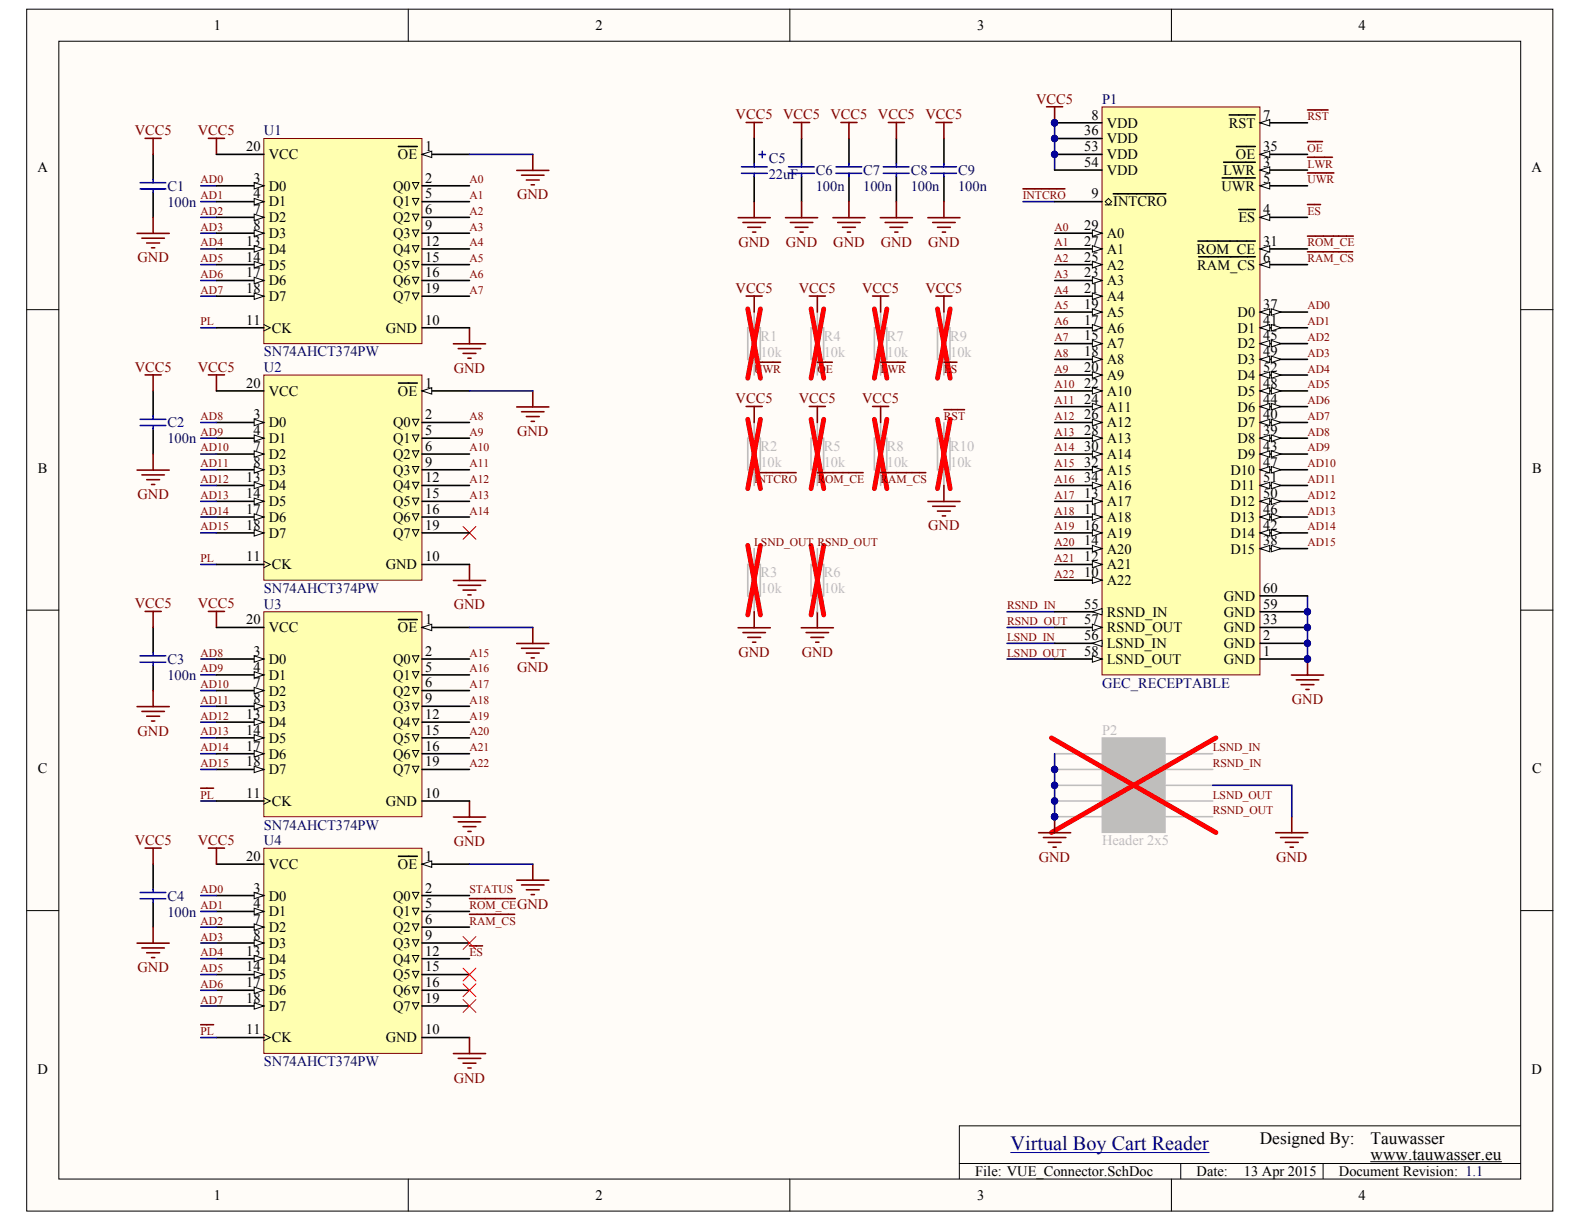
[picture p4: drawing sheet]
<svg xmlns="http://www.w3.org/2000/svg" width="279mm" height="216mm" viewBox="0 0 279 216" stroke-linecap="round" stroke-linejoin="round" font-family="sans-serif">
<defs><g id="words">
<text font-size="3.6" fill="#000080" x="178.3" y="202.9">Virtual Boy Cart Reader</text>
<g font-size="3.1">
<text x="222.2" y="201.8">Designed By:</text>
<text x="241.7" y="201.8">Tauwasser</text>
<text x="241.7" y="204.6">www.tauwasser.eu</text>
</g>
<g font-size="2.6">
<text x="37.7" y="5.3">1</text>
<text x="105" y="5.3">2</text>
<text x="172.3" y="5.3">3</text>
<text x="239.6" y="5.3">4</text>
<text x="191.3" y="23.9">36</text>
<text x="192.5" y="21.1">8</text>
<text x="195.2" y="22.5">VDD</text>
<text x="216.7" y="22.5">RST</text>
<text x="222.8" y="21.1">7</text>
<text x="43.4" y="26.7">20</text>
<text x="47.4" y="28.1">VCC</text>
<text x="70.2" y="28.1">OE</text>
<text x="75" y="26.7">1</text>
<text x="191.3" y="26.7">53</text>
<text x="191.3" y="29.4">54</text>
<text x="195.2" y="25.3">VDD</text>
<text x="195.2" y="28.1">VDD</text>
<text x="218" y="28.1">OE</text>
<text x="222.8" y="29.4">3</text>
<text x="222.8" y="26.7">35</text>
<text x="6.6" y="30.4">A</text>
<text x="44.7" y="32.2">3</text>
<text x="44.7" y="35">4</text>
<text x="47.4" y="33.6">D0</text>
<text x="69.3" y="33.6">Q0</text>
<text x="75" y="32.2">2</text>
<text x="75" y="35">5</text>
<text x="192.5" y="35">9</text>
<text x="195.2" y="30.8">VDD</text>
<text x="215.5" y="33.6">UWR</text>
<text x="215.8" y="30.8">LWR</text>
<text x="222.8" y="32.2">5</text>
<text x="270.2" y="30.4">A</text>
<text x="44.7" y="37.8">7</text>
<text x="44.7" y="40.6">8</text>
<text x="47.4" y="36.4">D1</text>
<text x="47.4" y="39.2">D2</text>
<text x="47.4" y="42">D3</text>
<text x="69.3" y="36.4">Q1</text>
<text x="69.3" y="39.2">Q2</text>
<text x="69.3" y="42">Q3</text>
<text x="75" y="37.8">6</text>
<text x="75" y="40.6">9</text>
<text x="191.3" y="40.6">29</text>
<text x="195.2" y="42">A0</text>
<text x="196.4" y="36.4">INTCRO</text>
<text x="218.4" y="39.2">ES</text>
<text x="222.8" y="37.8">4</text>
<text x="43.4" y="43.4">13</text>
<text x="43.4" y="46.1">14</text>
<text x="47.4" y="44.8">D4</text>
<text x="47.4" y="47.6">D5</text>
<text x="69.3" y="44.8">Q4</text>
<text x="69.3" y="47.6">Q5</text>
<text x="75" y="43.4">12</text>
<text x="75" y="46.1">15</text>
<text x="191.3" y="46.1">25</text>
<text x="191.3" y="43.4">27</text>
<text x="195.2" y="47.6">A2</text>
<text x="195.2" y="44.8">A1</text>
<text x="211" y="44.8">ROM_CE</text>
<text x="211.2" y="47.6">RAM_CS</text>
<text x="222.8" y="46.1">6</text>
<text x="222.8" y="43.4">31</text>
<text x="43.4" y="48.9">17</text>
<text x="43.4" y="51.7">18</text>
<text x="47.4" y="50.3">D6</text>
<text x="47.4" y="53.1">D7</text>
<text x="69.3" y="50.3">Q6</text>
<text x="69.3" y="53.1">Q7</text>
<text x="75" y="48.9">16</text>
<text x="75" y="51.7">19</text>
<text x="191.3" y="51.7">21</text>
<text x="191.3" y="48.9">23</text>
<text x="195.2" y="53.1">A4</text>
<text x="195.2" y="50.3">A3</text>
<text x="43.4" y="57.3">11</text>
<text x="48" y="58.7">CK</text>
<text x="68.1" y="58.7">GND</text>
<text x="75" y="57.3">10</text>
<text x="191.3" y="57.3">17</text>
<text x="191.3" y="54.5">19</text>
<text x="195.2" y="58.7">A6</text>
<text x="195.2" y="55.9">A5</text>
<text x="218.3" y="55.9">D0</text>
<text x="218.3" y="58.7">D1</text>
<text x="222.8" y="54.5">37</text>
<text x="222.8" y="57.3">41</text>
<text x="191.3" y="60.1">15</text>
<text x="191.3" y="62.8">18</text>
<text x="191.3" y="65.6">20</text>
<text x="195.2" y="61.5">A7</text>
<text x="195.2" y="64.3">A8</text>
<text x="218.3" y="61.5">D2</text>
<text x="218.3" y="64.3">D3</text>
<text x="222.8" y="60.1">45</text>
<text x="222.8" y="62.8">49</text>
<text x="222.8" y="65.6">52</text>
<text x="43.4" y="68.4">20</text>
<text x="47.4" y="69.8">VCC</text>
<text x="70.2" y="69.8">OE</text>
<text x="75" y="68.4">1</text>
<text x="191.3" y="68.4">22</text>
<text x="191.3" y="71.2">24</text>
<text x="195.2" y="67">A9</text>
<text x="195.2" y="69.8">A10</text>
<text x="218.3" y="69.8">D5</text>
<text x="218.3" y="67">D4</text>
<text x="222.8" y="71.2">44</text>
<text x="222.8" y="68.4">48</text>
<text x="44.7" y="74">3</text>
<text x="44.7" y="76.7">4</text>
<text x="47.4" y="75.4">D0</text>
<text x="69.3" y="75.4">Q0</text>
<text x="75" y="74">2</text>
<text x="75" y="76.7">5</text>
<text x="191.3" y="74">26</text>
<text x="191.3" y="76.7">28</text>
<text x="195.2" y="72.6">A11</text>
<text x="195.2" y="75.4">A12</text>
<text x="218.3" y="75.4">D7</text>
<text x="218.3" y="72.6">D6</text>
<text x="222.8" y="76.7">39</text>
<text x="222.8" y="74">40</text>
<text x="6.7" y="83.4">B</text>
<text x="44.7" y="79.5">7</text>
<text x="44.7" y="82.3">8</text>
<text x="47.4" y="78.2">D1</text>
<text x="47.4" y="80.9">D2</text>
<text x="47.4" y="83.7">D3</text>
<text x="69.3" y="78.2">Q1</text>
<text x="69.3" y="80.9">Q2</text>
<text x="69.3" y="83.7">Q3</text>
<text x="75" y="79.5">6</text>
<text x="75" y="82.3">9</text>
<text x="191.3" y="79.5">30</text>
<text x="191.3" y="82.3">32</text>
<text x="195.2" y="78.2">A13</text>
<text x="195.2" y="80.9">A14</text>
<text x="195.2" y="83.7">A15</text>
<text x="217" y="83.7">D10</text>
<text x="218.3" y="78.2">D8</text>
<text x="218.3" y="80.9">D9</text>
<text x="222.8" y="79.5">43</text>
<text x="222.8" y="82.3">47</text>
<text x="270.3" y="83.4">B</text>
<text x="43.4" y="85.1">13</text>
<text x="43.4" y="87.9">14</text>
<text x="47.4" y="86.5">D4</text>
<text x="47.4" y="89.3">D5</text>
<text x="69.3" y="86.5">Q4</text>
<text x="69.3" y="89.3">Q5</text>
<text x="75" y="85.1">12</text>
<text x="75" y="87.9">15</text>
<text x="191.3" y="87.9">13</text>
<text x="191.3" y="85.1">34</text>
<text x="195.2" y="89.3">A17</text>
<text x="195.2" y="86.5">A16</text>
<text x="217" y="89.3">D12</text>
<text x="217" y="86.5">D11</text>
<text x="222.8" y="87.9">50</text>
<text x="222.8" y="85.1">51</text>
<text x="43.4" y="90.6">17</text>
<text x="43.4" y="93.4">18</text>
<text x="47.4" y="92.1">D6</text>
<text x="47.4" y="94.8">D7</text>
<text x="69.3" y="92.1">Q6</text>
<text x="69.3" y="94.8">Q7</text>
<text x="75" y="90.6">16</text>
<text x="75" y="93.4">19</text>
<text x="191.3" y="90.6">11</text>
<text x="191.3" y="93.4">16</text>
<text x="195.2" y="92.1">A18</text>
<text x="195.2" y="94.8">A19</text>
<text x="217" y="94.8">D14</text>
<text x="217" y="92.1">D13</text>
<text x="222.8" y="93.4">42</text>
<text x="222.8" y="90.6">46</text>
<text x="43.4" y="99">11</text>
<text x="48" y="100.4">CK</text>
<text x="68.1" y="100.4">GND</text>
<text x="75" y="99">10</text>
<text x="191.3" y="101.8">10</text>
<text x="191.3" y="99">12</text>
<text x="191.3" y="96.2">14</text>
<text x="195.2" y="100.4">A21</text>
<text x="195.2" y="97.6">A20</text>
<text x="217" y="97.6">D15</text>
<text x="222.8" y="96.2">38</text>
<text x="191.3" y="107.3">55</text>
<text x="195.2" y="103.2">A22</text>
<text x="215.9" y="106">GND</text>
<text x="222.8" y="107.3">59</text>
<text x="222.8" y="104.6">60</text>
<text x="43.4" y="110.1">20</text>
<text x="47.4" y="111.5">VCC</text>
<text x="70.2" y="111.5">OE</text>
<text x="75" y="110.1">1</text>
<text x="191.3" y="112.9">56</text>
<text x="191.3" y="110.1">57</text>
<text x="195.2" y="108.8">RSND_IN</text>
<text x="195.2" y="111.5">RSND_OUT</text>
<text x="215.9" y="111.5">GND</text>
<text x="215.9" y="108.8">GND</text>
<text x="222.8" y="112.9">2</text>
<text x="222.8" y="110.1">33</text>
<text x="44.7" y="115.7">3</text>
<text x="44.7" y="118.5">4</text>
<text x="47.4" y="117.1">D0</text>
<text x="47.4" y="119.9">D1</text>
<text x="69.3" y="117.1">Q0</text>
<text x="69.3" y="119.9">Q1</text>
<text x="75" y="115.7">2</text>
<text x="75" y="118.5">5</text>
<text x="191.3" y="115.7">58</text>
<text x="195.2" y="114.3">LSND_IN</text>
<text x="195.2" y="117.1">LSND_OUT</text>
<text x="215.9" y="117.1">GND</text>
<text x="215.9" y="114.3">GND</text>
<text x="222.8" y="115.7">1</text>
<text x="44.7" y="121.3">7</text>
<text x="44.7" y="124.1">8</text>
<text x="47.4" y="122.7">D2</text>
<text x="47.4" y="125.4">D3</text>
<text x="69.3" y="122.7">Q2</text>
<text x="69.3" y="125.4">Q3</text>
<text x="75" y="121.3">6</text>
<text x="75" y="124.1">9</text>
<text x="43.4" y="126.8">13</text>
<text x="43.4" y="129.6">14</text>
<text x="47.4" y="128.2">D4</text>
<text x="47.4" y="131">D5</text>
<text x="69.3" y="128.2">Q4</text>
<text x="69.3" y="131">Q5</text>
<text x="75" y="126.8">12</text>
<text x="75" y="129.6">15</text>
<text x="6.7" y="136.4">C</text>
<text x="43.4" y="132.4">17</text>
<text x="43.4" y="135.2">18</text>
<text x="47.4" y="133.8">D6</text>
<text x="47.4" y="136.6">D7</text>
<text x="69.3" y="133.8">Q6</text>
<text x="69.3" y="136.6">Q7</text>
<text x="75" y="132.4">16</text>
<text x="75" y="135.2">19</text>
<text x="270.3" y="136.4">C</text>
<text x="43.4" y="140.7">11</text>
<text x="48" y="142.2">CK</text>
<text x="68.1" y="142.2">GND</text>
<text x="75" y="140.7">10</text>
<text x="43.4" y="151.9">20</text>
<text x="47.4" y="153.3">VCC</text>
<text x="70.2" y="153.3">OE</text>
<text x="75" y="151.9">1</text>
<text x="44.7" y="157.4">3</text>
<text x="44.7" y="160.2">4</text>
<text x="47.4" y="158.8">D0</text>
<text x="47.4" y="161.6">D1</text>
<text x="69.3" y="158.8">Q0</text>
<text x="69.3" y="161.6">Q1</text>
<text x="75" y="157.4">2</text>
<text x="75" y="160.2">5</text>
<text x="44.7" y="163">7</text>
<text x="44.7" y="165.8">8</text>
<text x="47.4" y="164.4">D2</text>
<text x="47.4" y="167.2">D3</text>
<text x="69.3" y="164.4">Q2</text>
<text x="69.3" y="167.2">Q3</text>
<text x="75" y="163">6</text>
<text x="75" y="165.8">9</text>
<text x="43.4" y="168.6">13</text>
<text x="43.4" y="171.3">14</text>
<text x="47.4" y="170">D4</text>
<text x="47.4" y="172.8">D5</text>
<text x="69.3" y="170">Q4</text>
<text x="69.3" y="172.8">Q5</text>
<text x="75" y="168.6">12</text>
<text x="75" y="171.3">15</text>
<text x="43.4" y="174.1">17</text>
<text x="43.4" y="176.9">18</text>
<text x="47.4" y="175.5">D6</text>
<text x="47.4" y="178.3">D7</text>
<text x="69.3" y="175.5">Q6</text>
<text x="69.3" y="178.3">Q7</text>
<text x="75" y="174.1">16</text>
<text x="75" y="176.9">19</text>
<text x="43.4" y="182.5">11</text>
<text x="48" y="183.9">CK</text>
<text x="68.1" y="183.9">GND</text>
<text x="75" y="182.5">10</text>
<text x="6.6" y="189.4">D</text>
<text x="270.2" y="189.4">D</text>
<text x="172" y="207.5">File: VUE_Connector.SchDoc</text>
<text x="211.1" y="207.5">Date:</text>
<text x="219.4" y="207.5">13 Apr 2015</text>
<text x="236.2" y="207.5">Document Revision: 1.1</text>
<text x="37.7" y="211.7">1</text>
<text x="105" y="211.7">2</text>
<text x="172.3" y="211.7">3</text>
<text x="239.6" y="211.7">4</text>
</g>
<g font-size="2.6" fill="#800000">
<text x="23.8" y="23.8">VCC5</text>
<text x="34.9" y="23.8">VCC5</text>
<text x="129.8" y="21.1">VCC5</text>
<text x="138.1" y="21.1">VCC5</text>
<text x="146.5" y="21.1">VCC5</text>
<text x="154.9" y="21.1">VCC5</text>
<text x="163.2" y="21.1">VCC5</text>
<text x="182.8" y="18.3">VCC5</text>
<text x="91.2" y="35.2">GND</text>
<text x="24.3" y="46.3">GND</text>
<text x="130.2" y="43.5">GND</text>
<text x="138.6" y="43.5">GND</text>
<text x="147" y="43.5">GND</text>
<text x="155.3" y="43.5">GND</text>
<text x="163.7" y="43.5">GND</text>
<text x="129.8" y="51.7">VCC5</text>
<text x="140.9" y="51.7">VCC5</text>
<text x="152.1" y="51.7">VCC5</text>
<text x="163.2" y="51.7">VCC5</text>
<text x="23.8" y="65.6">VCC5</text>
<text x="34.9" y="65.6">VCC5</text>
<text x="80" y="65.8">GND</text>
<text x="129.8" y="71.1">VCC5</text>
<text x="140.9" y="71.1">VCC5</text>
<text x="152.1" y="71.1">VCC5</text>
<text x="91.2" y="76.9">GND</text>
<text x="24.3" y="88">GND</text>
<text x="163.7" y="93.6">GND</text>
<text x="23.8" y="107.3">VCC5</text>
<text x="34.9" y="107.3">VCC5</text>
<text x="80" y="107.5">GND</text>
<text x="91.2" y="118.6">GND</text>
<text x="130.2" y="115.8">GND</text>
<text x="141.4" y="115.8">GND</text>
<text x="227.9" y="124.2">GND</text>
<text x="24.3" y="129.7">GND</text>
<text x="23.8" y="149">VCC5</text>
<text x="34.9" y="149">VCC5</text>
<text x="80" y="149.2">GND</text>
<text x="183.2" y="152">GND</text>
<text x="225.1" y="152">GND</text>
<text x="91.2" y="160.3">GND</text>
<text x="24.3" y="171.5">GND</text>
<text x="80" y="190.9">GND</text>
</g>
<g font-size="2.6" fill="#000080">
<text x="46.6" y="23.9">U1</text>
<text x="194.4" y="18.3">P1</text>
<text x="135.6" y="28.7">C5</text>
<text x="29.5" y="33.7">C1</text>
<text x="135.6" y="31.5">22uF</text>
<text x="143.9" y="30.9">C6</text>
<text x="143.9" y="33.7">100n</text>
<text x="152.3" y="30.9">C7</text>
<text x="152.3" y="33.7">100n</text>
<text x="160.6" y="30.9">C8</text>
<text x="160.6" y="33.7">100n</text>
<text x="169" y="30.9">C9</text>
<text x="169" y="33.7">100n</text>
<text x="29.5" y="36.5">100n</text>
<text x="46.6" y="62.9">SN74AHCT374PW</text>
<text x="46.6" y="65.6">U2</text>
<text x="29.5" y="75.4">C2</text>
<text x="29.5" y="78.2">100n</text>
<text x="46.6" y="104.6">SN74AHCT374PW</text>
<text x="46.6" y="107.3">U3</text>
<text x="29.5" y="117.1">C3</text>
<text x="29.5" y="120">100n</text>
<text x="194.4" y="121.3">GEC_RECEPTABLE</text>
<text x="46.6" y="146.3">SN74AHCT374PW</text>
<text x="46.6" y="149.1">U4</text>
<text x="29.5" y="158.9">C4</text>
<text x="29.5" y="161.7">100n</text>
<text x="46.6" y="188.1">SN74AHCT374PW</text>
</g>
<g font-size="2.6" fill="#bfbebc">
<text x="134.1" y="60.1">R1</text>
<text x="134.1" y="62.9">10k</text>
<text x="145.3" y="60.1">R4</text>
<text x="145.3" y="62.9">10k</text>
<text x="156.4" y="60.1">R7</text>
<text x="156.4" y="62.9">10k</text>
<text x="167.6" y="60.1">R9</text>
<text x="167.6" y="62.9">10k</text>
<text x="134.1" y="79.6">R2</text>
<text x="134.1" y="82.4">10k</text>
<text x="145.3" y="79.6">R5</text>
<text x="145.3" y="82.4">10k</text>
<text x="156.4" y="79.6">R8</text>
<text x="156.4" y="82.4">10k</text>
<text x="167.6" y="79.6">R10</text>
<text x="167.6" y="82.4">10k</text>
<text x="134.1" y="101.8">R3</text>
<text x="145.3" y="101.8">R6</text>
<text x="134.1" y="104.7">10k</text>
<text x="145.3" y="104.7">10k</text>
<text x="194.4" y="129.6">P2</text>
<text x="195.2" y="136.6">3</text>
<text x="203.4" y="136.6">4</text>
<text x="195.2" y="142.2">7</text>
<text x="203.4" y="142.2">8</text>
<text x="194.4" y="149.1">Header 2x5</text>
</g>
<g font-size="2" fill="#800000">
<text x="230.6" y="21.2">RST</text>
<text x="230.6" y="26.8">OE</text>
<text x="230.6" y="29.6">LWR</text>
<text x="35.4" y="32.3">AD0</text>
<text x="35.4" y="35.1">AD1</text>
<text x="82.8" y="32.3">A0</text>
<text x="82.8" y="35.1">A1</text>
<text x="180.4" y="35.1">INTCRO</text>
<text x="230.6" y="32.3">UWR</text>
<text x="35.4" y="37.9">AD2</text>
<text x="35.4" y="40.7">AD3</text>
<text x="82.8" y="37.9">A2</text>
<text x="82.8" y="40.7">A3</text>
<text x="186" y="40.7">A0</text>
<text x="230.6" y="37.9">ES</text>
<text x="35.4" y="43.5">AD4</text>
<text x="35.4" y="46.3">AD5</text>
<text x="82.8" y="43.5">A4</text>
<text x="82.8" y="46.3">A5</text>
<text x="186" y="43.5">A1</text>
<text x="186" y="46.3">A2</text>
<text x="230.6" y="43.5">ROM_CE</text>
<text x="230.6" y="46.3">RAM_CS</text>
<text x="35.4" y="49">AD6</text>
<text x="35.4" y="51.8">AD7</text>
<text x="82.8" y="49">A6</text>
<text x="82.8" y="51.8">A7</text>
<text x="186" y="49">A3</text>
<text x="186" y="51.8">A4</text>
<text x="35.4" y="57.4">PL</text>
<text x="186" y="54.6">A5</text>
<text x="186" y="57.4">A6</text>
<text x="230.6" y="54.6">AD0</text>
<text x="230.6" y="57.4">AD1</text>
<text x="133" y="65.7">UWR</text>
<text x="144.2" y="65.7">OE</text>
<text x="155.3" y="65.7">LWR</text>
<text x="166.5" y="65.7">ES</text>
<text x="186" y="60.2">A7</text>
<text x="186" y="62.9">A8</text>
<text x="186" y="65.7">A9</text>
<text x="230.6" y="60.2">AD2</text>
<text x="230.6" y="62.9">AD3</text>
<text x="230.6" y="65.7">AD4</text>
<text x="186" y="68.5">A10</text>
<text x="186" y="71.3">A11</text>
<text x="230.6" y="68.5">AD5</text>
<text x="230.6" y="71.3">AD6</text>
<text x="35.4" y="74.1">AD8</text>
<text x="35.4" y="76.8">AD9</text>
<text x="82.8" y="74.1">A8</text>
<text x="82.8" y="76.8">A9</text>
<text x="166.5" y="74.1">RST</text>
<text x="186" y="74.1">A12</text>
<text x="186" y="76.8">A13</text>
<text x="230.6" y="74.1">AD7</text>
<text x="230.6" y="76.8">AD8</text>
<text x="35.4" y="79.6">AD10</text>
<text x="35.4" y="82.4">AD11</text>
<text x="82.8" y="79.6">A10</text>
<text x="82.8" y="82.4">A11</text>
<text x="186" y="79.6">A14</text>
<text x="186" y="82.4">A15</text>
<text x="230.6" y="79.6">AD9</text>
<text x="230.6" y="82.4">AD10</text>
<text x="35.4" y="85.2">AD12</text>
<text x="35.4" y="88">AD13</text>
<text x="82.8" y="85.2">A12</text>
<text x="82.8" y="88">A13</text>
<text x="133" y="85.2">INTCRO</text>
<text x="144.2" y="85.2">ROM_CE</text>
<text x="155.3" y="85.2">RAM_CS</text>
<text x="186" y="85.2">A16</text>
<text x="186" y="88">A17</text>
<text x="230.6" y="85.2">AD11</text>
<text x="230.6" y="88">AD12</text>
<text x="35.4" y="90.8">AD14</text>
<text x="35.4" y="93.5">AD15</text>
<text x="82.8" y="90.8">A14</text>
<text x="186" y="90.8">A18</text>
<text x="186" y="93.5">A19</text>
<text x="230.6" y="90.8">AD13</text>
<text x="230.6" y="93.5">AD14</text>
<text x="35.4" y="99.1">PL</text>
<text x="133" y="96.3">LSND_OUT RSND_OUT</text>
<text x="186" y="96.3">A20</text>
<text x="186" y="99.1">A21</text>
<text x="186" y="101.9">A22</text>
<text x="230.6" y="96.3">AD15</text>
<text x="177.6" y="107.5">RSND_IN</text>
<text x="177.6" y="110.2">RSND_OUT</text>
<text x="177.6" y="113">LSND_IN</text>
<text x="35.4" y="115.8">AD8</text>
<text x="35.4" y="118.6">AD9</text>
<text x="82.8" y="115.8">A15</text>
<text x="82.8" y="118.6">A16</text>
<text x="177.6" y="115.8">LSND_OUT</text>
<text x="35.4" y="121.4">AD10</text>
<text x="35.4" y="124.2">AD11</text>
<text x="82.8" y="121.4">A17</text>
<text x="82.8" y="124.2">A18</text>
<text x="35.4" y="126.9">AD12</text>
<text x="35.4" y="129.7">AD13</text>
<text x="82.8" y="126.9">A19</text>
<text x="82.8" y="129.7">A20</text>
<text x="35.4" y="132.5">AD14</text>
<text x="35.4" y="135.3">AD15</text>
<text x="82.8" y="132.5">A21</text>
<text x="82.8" y="135.3">A22</text>
<text x="213.9" y="135.3">RSND_IN</text>
<text x="213.9" y="132.5">LSND_IN</text>
<text x="35.4" y="140.8">PL</text>
<text x="213.9" y="143.6">RSND_OUT</text>
<text x="213.9" y="140.8">LSND_OUT</text>
<text x="35.4" y="157.5">AD0</text>
<text x="35.4" y="160.3">AD1</text>
<text x="82.8" y="157.5">STATUS</text>
<text x="82.8" y="160.3">ROM_CE</text>
<text x="35.4" y="163.1">AD2</text>
<text x="35.4" y="165.9">AD3</text>
<text x="82.8" y="163.1">RAM_CS</text>
<text x="35.4" y="168.7">AD4</text>
<text x="35.4" y="171.4">AD5</text>
<text x="82.8" y="168.7">ES</text>
<text x="35.4" y="174.2">AD6</text>
<text x="35.4" y="177">AD7</text>
<text x="35.4" y="182.6">PL</text>
</g>
</g></defs>
<g fill="#fffcf8" stroke="#000" stroke-width=".18">
<path d="M4.7 1.6h269.2v212h-269.2z"/>
<path d="M10.4 7.3h257.8v200.7h-257.8z"/>
</g>
<g fill="none" stroke="#000" stroke-width=".18">
<path d="M72 1.6v5.7M139.3 1.6v5.7M206.6 1.6v5.7M4.7 54.6h5.7M268.3 54.6h5.6M4.7 107.6h5.7M268.3 107.6h5.6M4.7 160.6h5.7M268.3 160.6h5.6M169.2 198.6v9.3M169.2 198.6h99M72 208v5.6"/>
<path d="M139.3 208v5.6M169.2 205.2h99M206.6 208v5.6M208.3 205.2v2.7M233.4 205.2v2.7M241.8 204.9h23.1"/>
</g>
<path d="M178.3 203.3h35" fill="none" stroke="#000080" stroke-width=".18"/>
<g fill="none" stroke="#800000" stroke-width=".28">
<path d="M184.6 18.8h2.8M186 18.8v2.9M230.6 19.4h3.7M25.6 24.4h2.8M27 24.4v2.8M27 38.3v2.9M36.8 24.4h2.8M38.2 24.4v2.8M130.2 38.4h5.7M131 39.2h4M131.6 21.6h2.8M133 21.6v2.8"/>
<path d="M133 35.6v2.8M138.6 38.4h5.6M139.4 39.2h4M140 21.6h2.8M141.4 21.6v2.8M141.4 35.6v2.8M146.9 38.4h5.7M147.8 39.2h3.9M148.3 21.6h2.9M149.7 21.6v2.8M149.7 35.6v2.8M155.3 38.4h5.6"/>
<path d="M156.1 39.2h4M156.7 21.6h2.8M158.1 21.6v2.8M158.1 35.6v2.8M163.7 38.4h5.6M164.5 39.2h4M165.1 21.6h2.8M166.5 21.6v2.8M166.5 35.6v2.8M230.6 30.5h4.7M230.6 25h2.7M230.6 27.7h4.4"/>
<path d="M230.6 36.1h2.3M24.2 41.2h5.6M25 42h4M25.9 42.9h2.2M26.7 43.7h.6M82.8 57.8v2.8M131.6 52.2h2.8M131.9 40.1h2.3M132.7 40.9h.6M133 52.2v2.8M140.3 40.1h2.2M141.1 40.9h.6"/>
<path d="M142.7 52.2h2.9M144.2 52.2v2.8M148.6 40.1h2.3M149.5 40.9h.5M153.9 52.2h2.8M155.3 52.2v2.8M157 40.1h2.2M157.8 40.9h.6M165.1 52.2h2.8M165.4 40.1h2.2M166.2 40.9h.6M166.5 52.2v2.8"/>
<path d="M230.6 41.6h8.1M230.6 44.4h8M25.6 66.1h2.8M27 66.1v2.9M36.8 66.1h2.8M38.2 66.1v2.9M80 60.6h5.6M80.8 61.5h4M81.7 62.3h2.2M82.5 63.2h.6M133 63.9h4.7M142.7 71.7h2.9"/>
<path d="M144.2 71.7v2.8M144.2 63.9h2.6M153.9 71.7h2.8M155.3 71.7v2.8M155.3 63.9h4.4M166.5 72.3h3.6M166.5 63.9h2.3M24.2 82.9h5.6M25 83.8h4M25.9 84.6h2.2M26.7 85.5h.6M27 80.1v2.8"/>
<path d="M82.8 99.6v2.8M144.2 83.4h8M155.3 83.4h8M163.7 88.5h5.6M164.5 89.3h4M165.4 90.2h2.2M166.2 91h.6M166.5 85.6v2.9M25.6 107.8h2.8M27 107.8v2.9M36.8 107.8h2.8M38.2 107.8v2.9"/>
<path d="M80 102.4h5.6M80.8 103.2h4M81.7 104.1h2.2M82.5 104.9h.6M141.3 110.7h5.7M142.2 111.6h4M143 112.4h2.3M143.9 113.3h.6M144.2 107.9v2.8M227.8 119.1h5.7M228.6 119.9h4M230.6 116.2v2.9"/>
<path d="M24.2 124.6h5.6M25 125.5h4M25.9 126.3h2.2M26.7 127.2h.6M27 121.8v2.8M229.5 120.8h2.3M230.3 121.6h.6M80 144.1h5.6M80.8 145h4M81.7 145.8h2.2M82.5 146.7h.6M82.8 141.3v2.8"/>
</g>
<g fill="#000080" stroke="#000080" stroke-width=".18">
<circle cx="186" cy="21.7" r=".56"/>
<circle cx="230.6" cy="116.2" r=".56"/>
</g>
<g fill="none" stroke="#000080" stroke-width=".28">
<path d="M35.4 38.3h2.8M35.4 35.6h2.8M35.4 32.8h2.8M186 21.7v8.3M35.4 52.2h2.8M35.4 49.5h2.8M35.4 46.7h2.8M35.4 43.9h2.8M35.4 41.1h2.8M35.4 57.8h2.8M35.4 99.6h2.8M35.4 116.2h2.8"/>
<path d="M35.4 119h2.8M230.6 105.1v11.1M35.4 121.8h2.8M35.4 124.6h2.8M35.4 127.4h2.8M35.4 130.2h2.8M35.4 132.9h2.8M35.4 141.3h2.8"/>
</g>
<g fill="none" stroke="#bfbebc" stroke-width=".28">
<path d="M131.9 57.8h2.2v5.6h-2.2zM133 55v2.8M143.1 57.8h2.2v5.6h-2.2zM144.2 55v2.8M154.2 57.8h2.2v5.6h-2.2zM155.3 55v2.8M165.4 57.8h2.2v5.6h-2.2zM166.5 55v2.8M133 63.4v2.8M143.1 77.3h2.2v5.6h-2.2zM144.2 63.4v2.8M144.2 74.5v2.8"/>
<path d="M154.2 77.3h2.2v5.6h-2.2zM155.3 63.4v2.8M155.3 74.5v2.8M165.4 77.3h2.2v5.6h-2.2zM166.5 63.4v2.8M166.5 74.5v2.8M131.9 99.6h2.2v5.5h-2.2zM133 96.8v2.8M143.1 99.6h2.2v5.5h-2.2zM144.2 82.9v2.7M144.2 96.8v2.8M155.3 82.9v2.7"/>
<path d="M166.5 82.9v2.7M133 105.1v2.8M144.2 105.1v2.8"/>
</g>
<g fill="none" stroke="#f00" stroke-width=".85">
<path d="M131.9 54.5l2.2 12.2M134.1 54.5l-2.2 12.2M143.1 54.5l2.2 12.2M145.3 54.5l-2.2 12.2M154.2 54.5l2.2 12.2M156.4 54.5l-2.2 12.2M165.4 54.5l2.2 12.2M167.6 54.5l-2.2 12.2M143.1 74l2.2 12.2M145.3 74l-2.2 12.2M154.2 74l2.2 12.2M156.4 74l-2.2 12.2"/>
<path d="M165.4 74l2.2 12.2M167.6 74l-2.2 12.2M131.9 96.2l2.2 12.3M134.1 96.2l-2.2 12.3M143.1 96.2l2.2 12.3M145.3 96.2l-2.2 12.3"/>
</g>
<g fill="none" stroke="#000" stroke-width=".28">
<path d="M27 27.2v4.5M27 33.9v4.4M133 24.4v4.5M133 31.1v4.5M141.4 24.4v4.5M141.4 31.1v4.5M149.7 24.4v4.5M149.7 31.1v4.5M158.1 24.4v4.5M158.1 31.1v4.5M166.5 24.4v4.5M166.5 31.1v4.5"/>
<path d="M27 69v4.4M27 75.6v4.5M27 110.7v4.4M27 117.3v4.5"/>
</g>
<g fill="none" stroke="#00f" stroke-width=".28">
<path d="M24.7 33.3h4.6M24.7 32.2h4.6M27 31.7v.5M27 33.3v.6M130.8 30.6h4.5M130.8 29.4h4.5M133 28.9v.5M133 30.6v.5M133.9 27.3h1.1M134.4 26.7v1.1M139.1 30.6h4.5M139.1 29.4h4.5"/>
<path d="M141.4 28.9v.5M141.4 30.6v.5M147.5 30.6h4.5M147.5 29.4h4.5M149.7 28.9v.5M149.7 30.6v.5M155.8 30.6h4.5M155.8 29.4h4.5M158.1 28.9v.5M158.1 30.6v.5M164.2 30.6h4.5M164.2 29.4h4.5"/>
<path d="M166.5 28.9v.5M166.5 30.6v.5M24.7 75.1h4.6M24.7 74h4.6M27 73.4v.6M27 75.1v.5M24.7 116.8h4.6M24.7 115.7h4.6M27 115.1v.6M27 116.8v.5"/>
</g>
<path d="M81.7 92.9l2.2 2.2M83.9 92.9l-2.2 2.2" fill="none" stroke="#f00" stroke-width=".18"/>
<path d="M46.5 24.4h27.9v36.2h-27.9z" fill="#ffffb0" stroke="#800000" stroke-width=".18"/>
<path d="M74.5 27.2h8.3" fill="none" stroke="#000" stroke-width=".28"/>
<path d="M74.5 27.2l1.7-.5v1.1z" fill="#fffcf8" stroke="#000" stroke-width=".18"/>
<path d="M38.2 32.8h8.3M70.3 25.8h3.3M74.5 32.8h8.3" fill="none" stroke="#000" stroke-width=".28"/>
<path d="M72.8 32.2h1.1l-.6 1.1z" fill="none" stroke="#000" stroke-width=".18"/>
<path d="M44.8 32.2l1.7 .6-1.7 .5z" fill="#fffcf8" stroke="#000" stroke-width=".18"/>
<path d="M38.2 35.6h8.3" fill="none" stroke="#000" stroke-width=".28"/>
<path d="M44.8 35l1.7 .6-1.7 .5z" fill="#fffcf8" stroke="#000" stroke-width=".18"/>
<path d="M38.2 38.3h8.3M74.5 35.6h8.3M74.5 38.3h8.3" fill="none" stroke="#000" stroke-width=".28"/>
<path d="M72.8 35h1.1l-.6 1.1zM72.8 37.8h1.1l-.6 1.1z" fill="none" stroke="#000" stroke-width=".18"/>
<path d="M44.8 37.8l1.7 .5-1.7 .6z" fill="#fffcf8" stroke="#000" stroke-width=".18"/>
<path d="M38.2 41.1h8.3" fill="none" stroke="#000" stroke-width=".28"/>
<path d="M44.8 40.6l1.7 .5-1.7 .6z" fill="#fffcf8" stroke="#000" stroke-width=".18"/>
<path d="M38.2 57.8h8.3M38.2 43.9h8.3M74.5 41.1h8.3M74.5 57.8h8.3M74.5 43.9h8.3" fill="none" stroke="#000" stroke-width=".28"/>
<path d="M46.5 57.2l1.2 .6-1.2 .6M72.8 40.6h1.1l-.6 1.1zM72.8 43.3h1.1l-.6 1.2z" fill="none" stroke="#000" stroke-width=".18"/>
<path d="M44.8 43.3l1.7 .6-1.7 .6z" fill="#fffcf8" stroke="#000" stroke-width=".18"/>
<path d="M38.2 46.7h8.3" fill="none" stroke="#000" stroke-width=".28"/>
<path d="M44.8 46.1l1.7 .6-1.7 .5z" fill="#fffcf8" stroke="#000" stroke-width=".18"/>
<path d="M38.2 49.5h8.3M74.5 46.7h8.3M74.5 49.5h8.3" fill="none" stroke="#000" stroke-width=".28"/>
<path d="M72.8 46.1h1.1l-.6 1.1zM72.8 48.9h1.1l-.6 1.1z" fill="none" stroke="#000" stroke-width=".18"/>
<path d="M44.8 48.9l1.7 .6-1.7 .5z" fill="#fffcf8" stroke="#000" stroke-width=".18"/>
<path d="M38.2 52.2h8.3" fill="none" stroke="#000" stroke-width=".28"/>
<path d="M44.8 51.7l1.7 .5-1.7 .6z" fill="#fffcf8" stroke="#000" stroke-width=".18"/>
<path d="M38.2 27.2h8.3M74.5 52.2h8.3" fill="none" stroke="#000" stroke-width=".28"/>
<path d="M72.8 51.7h1.1l-.6 1.1z" fill="none" stroke="#000" stroke-width=".18"/>
<path d="M46.5 66.2h27.9v36.1h-27.9z" fill="#ffffb0" stroke="#800000" stroke-width=".18"/>
<path d="M74.5 69h8.3" fill="none" stroke="#000" stroke-width=".28"/>
<path d="M74.5 69l1.7-.6v1.1z" fill="#fffcf8" stroke="#000" stroke-width=".18"/>
<path d="M38.2 74.5h8.3M70.3 67.6h3.3M74.5 74.5h8.3" fill="none" stroke="#000" stroke-width=".28"/>
<path d="M72.8 74h1.1l-.6 1.1z" fill="none" stroke="#000" stroke-width=".18"/>
<path d="M44.8 74l1.7 .5-1.7 .6z" fill="#fffcf8" stroke="#000" stroke-width=".18"/>
<path d="M38.2 77.3h8.3" fill="none" stroke="#000" stroke-width=".28"/>
<path d="M44.8 76.7l1.7 .6-1.7 .6z" fill="#fffcf8" stroke="#000" stroke-width=".18"/>
<path d="M74.5 77.3h8.3M38.2 80.1h8.3M74.5 80.1h8.3" fill="none" stroke="#000" stroke-width=".28"/>
<path d="M72.8 76.7h1.1l-.6 1.2zM72.8 79.5h1.1l-.6 1.2z" fill="none" stroke="#000" stroke-width=".18"/>
<path d="M44.8 79.5l1.7 .6-1.7 .6z" fill="#fffcf8" stroke="#000" stroke-width=".18"/>
<path d="M38.2 82.9h8.3" fill="none" stroke="#000" stroke-width=".28"/>
<path d="M44.8 82.3l1.7 .6-1.7 .5z" fill="#fffcf8" stroke="#000" stroke-width=".18"/>
<path d="M38.2 99.6h8.3M38.2 85.6h8.3M74.5 82.9h8.3M74.5 99.6h8.3M74.5 85.6h8.3" fill="none" stroke="#000" stroke-width=".28"/>
<path d="M46.5 99l1.2 .6-1.2 .5M72.8 82.3h1.1l-.6 1.1zM72.8 85.1h1.1l-.6 1.1z" fill="none" stroke="#000" stroke-width=".18"/>
<path d="M44.8 85.1l1.7 .5-1.7 .6z" fill="#fffcf8" stroke="#000" stroke-width=".18"/>
<path d="M38.2 88.4h8.3" fill="none" stroke="#000" stroke-width=".28"/>
<path d="M44.8 87.9l1.7 .5-1.7 .6z" fill="#fffcf8" stroke="#000" stroke-width=".18"/>
<path d="M38.2 91.2h8.3M74.5 88.4h8.3M74.5 91.2h8.3" fill="none" stroke="#000" stroke-width=".28"/>
<path d="M72.8 87.9h1.1l-.6 1.1zM72.8 90.6h1.1l-.6 1.2z" fill="none" stroke="#000" stroke-width=".18"/>
<path d="M44.8 90.6l1.7 .6-1.7 .6z" fill="#fffcf8" stroke="#000" stroke-width=".18"/>
<path d="M38.2 94h8.3" fill="none" stroke="#000" stroke-width=".28"/>
<path d="M44.8 93.4l1.7 .6-1.7 .6z" fill="#fffcf8" stroke="#000" stroke-width=".18"/>
<path d="M38.2 69h8.3M74.5 94h8.3" fill="none" stroke="#000" stroke-width=".28"/>
<path d="M72.8 93.4h1.1l-.6 1.2z" fill="none" stroke="#000" stroke-width=".18"/>
<path d="M46.5 107.9h27.9v36.2h-27.9z" fill="#ffffb0" stroke="#800000" stroke-width=".18"/>
<path d="M74.5 110.7h8.3" fill="none" stroke="#000" stroke-width=".28"/>
<path d="M74.5 110.7l1.7-.6v1.1z" fill="#fffcf8" stroke="#000" stroke-width=".18"/>
<path d="M38.2 116.2h8.3M70.3 109.3h3.3M74.5 116.2h8.3" fill="none" stroke="#000" stroke-width=".28"/>
<path d="M72.8 115.7h1.1l-.6 1.1z" fill="none" stroke="#000" stroke-width=".18"/>
<path d="M44.8 115.7l1.7 .5-1.7 .6z" fill="#fffcf8" stroke="#000" stroke-width=".18"/>
<path d="M38.2 119h8.3" fill="none" stroke="#000" stroke-width=".28"/>
<path d="M44.8 118.5l1.7 .5-1.7 .6z" fill="#fffcf8" stroke="#000" stroke-width=".18"/>
<path d="M74.5 119h8.3M38.2 121.8h8.3M74.5 121.8h8.3" fill="none" stroke="#000" stroke-width=".28"/>
<path d="M72.8 118.5h1.1l-.6 1.1zM72.8 121.2h1.1l-.6 1.2z" fill="none" stroke="#000" stroke-width=".18"/>
<path d="M44.8 121.2l1.7 .6-1.7 .6z" fill="#fffcf8" stroke="#000" stroke-width=".18"/>
<path d="M38.2 124.6h8.3" fill="none" stroke="#000" stroke-width=".28"/>
<path d="M44.8 124l1.7 .6-1.7 .5z" fill="#fffcf8" stroke="#000" stroke-width=".18"/>
<path d="M38.2 127.4h8.3M74.5 124.6h8.3M74.5 127.4h8.3M38.2 141.3h8.3M74.5 141.3h8.3" fill="none" stroke="#000" stroke-width=".28"/>
<path d="M72.8 124h1.1l-.6 1.1zM72.8 126.8h1.1l-.6 1.1zM46.5 140.7l1.2 .6-1.2 .6" fill="none" stroke="#000" stroke-width=".18"/>
<path d="M44.8 126.8l1.7 .6-1.7 .5z" fill="#fffcf8" stroke="#000" stroke-width=".18"/>
<path d="M38.2 130.2h8.3" fill="none" stroke="#000" stroke-width=".28"/>
<path d="M44.8 129.6l1.7 .6-1.7 .5z" fill="#fffcf8" stroke="#000" stroke-width=".18"/>
<path d="M38.2 132.9h8.3M74.5 130.2h8.3M74.5 132.9h8.3" fill="none" stroke="#000" stroke-width=".28"/>
<path d="M72.8 129.6h1.1l-.6 1.1zM72.8 132.4h1.1l-.6 1.1z" fill="none" stroke="#000" stroke-width=".18"/>
<path d="M44.8 132.4l1.7 .5-1.7 .6z" fill="#fffcf8" stroke="#000" stroke-width=".18"/>
<path d="M38.2 135.7h8.3" fill="none" stroke="#000" stroke-width=".28"/>
<path d="M44.8 135.2l1.7 .5-1.7 .6z" fill="#fffcf8" stroke="#000" stroke-width=".18"/>
<path d="M38.2 110.7h8.3M74.5 135.7h8.3" fill="none" stroke="#000" stroke-width=".28"/>
<path d="M72.8 135.2h1.1l-.6 1.1z" fill="none" stroke="#000" stroke-width=".18"/>
<path d="M46.5 149.6h27.9v36.2h-27.9z" fill="#ffffb0" stroke="#800000" stroke-width=".18"/>
<path d="M74.5 152.4h8.3" fill="none" stroke="#000" stroke-width=".28"/>
<path d="M74.5 152.4l1.7-.5v1.1z" fill="#fffcf8" stroke="#000" stroke-width=".18"/>
<path d="M38.2 158h8.3M70.3 151h3.3M74.5 158h8.3" fill="none" stroke="#000" stroke-width=".28"/>
<path d="M72.8 157.4h1.1l-.6 1.1z" fill="none" stroke="#000" stroke-width=".18"/>
<path d="M44.8 157.4l1.7 .6-1.7 .5z" fill="#fffcf8" stroke="#000" stroke-width=".18"/>
<path d="M38.2 160.8h8.3" fill="none" stroke="#000" stroke-width=".28"/>
<path d="M44.8 160.2l1.7 .6-1.7 .5z" fill="#fffcf8" stroke="#000" stroke-width=".18"/>
<path d="M38.2 163.5h8.3M74.5 160.8h8.3M74.5 163.5h8.3" fill="none" stroke="#000" stroke-width=".28"/>
<path d="M72.8 160.2h1.1l-.6 1.1zM72.8 163h1.1l-.6 1.1z" fill="none" stroke="#000" stroke-width=".18"/>
<path d="M44.8 163l1.7 .5-1.7 .6z" fill="#fffcf8" stroke="#000" stroke-width=".18"/>
<path d="M38.2 166.3h8.3" fill="none" stroke="#000" stroke-width=".28"/>
<path d="M44.8 165.8l1.7 .5-1.7 .6z" fill="#fffcf8" stroke="#000" stroke-width=".18"/>
<path d="M38.2 169.1h8.3M74.5 166.3h8.3M74.5 169.1h8.3M38.2 183h8.3M74.5 183h8.3" fill="none" stroke="#000" stroke-width=".28"/>
<path d="M72.8 165.8h1.1l-.6 1.1zM72.8 168.5h1.1l-.6 1.2zM46.5 182.4l1.2 .6-1.2 .6" fill="none" stroke="#000" stroke-width=".18"/>
<path d="M44.8 168.5l1.7 .6-1.7 .6z" fill="#fffcf8" stroke="#000" stroke-width=".18"/>
<path d="M38.2 171.9h8.3" fill="none" stroke="#000" stroke-width=".28"/>
<path d="M44.8 171.3l1.7 .6-1.7 .6z" fill="#fffcf8" stroke="#000" stroke-width=".18"/>
<path d="M38.2 174.7h8.3M74.5 171.9h8.3M74.5 174.7h8.3" fill="none" stroke="#000" stroke-width=".28"/>
<path d="M72.8 171.3h1.1l-.6 1.2zM72.8 174.1h1.1l-.6 1.1z" fill="none" stroke="#000" stroke-width=".18"/>
<path d="M44.8 174.1l1.7 .6-1.7 .5z" fill="#fffcf8" stroke="#000" stroke-width=".18"/>
<path d="M38.2 177.4h8.3" fill="none" stroke="#000" stroke-width=".28"/>
<path d="M44.8 176.9l1.7 .5-1.7 .6z" fill="#fffcf8" stroke="#000" stroke-width=".18"/>
<path d="M27 152.4v4.5M27 159.1v4.4M38.2 152.4h8.3M74.5 177.4h8.3" fill="none" stroke="#000" stroke-width=".28"/>
<path d="M72.8 176.9h1.1l-.6 1.1z" fill="none" stroke="#000" stroke-width=".18"/>
<g fill="none" stroke="#800000" stroke-width=".28">
<path d="M91.1 30.1h5.7M92 30.9h4M92.8 31.8h2.3M93.7 32.6h.6M94 27.2v2.9M180.4 33.3h7.4M91.1 71.8h5.7M92 72.6h4M92.8 73.5h2.3M93.7 74.3h.6M94 69v2.8M131.6 71.7h2.8"/>
<path d="M133 71.7v2.8M133 83.4h7.4M91.1 113.5h5.7M92 114.3h4M92.8 115.2h2.3M93.7 116h.6M94 110.7v2.8M130.2 110.7h5.7M131 111.6h4M131.9 112.4h2.3M132.7 113.3h.6M133 107.9v2.8"/>
<path d="M35.4 139h2.3M25.6 149.6h2.8M27 149.6v2.8M36.8 149.6h2.8M38.2 149.6v2.8M82.8 158.5h8.1M91.1 155.3h5.7M92 156.1h4M92.8 156.9h2.3M93.7 157.8h.6M94 152.4v2.9M183.2 146.9h5.7"/>
<path d="M184 147.7h4M184.9 148.6h2.3M185.7 149.4h.6M186 144.1v2.8M225 146.9h5.7M225.9 147.7h3.9M226.7 148.6h2.3M227.6 149.4h.5M227.9 144.1v2.8M24.2 166.4h5.6M25 167.2h4M25.9 168.1h2.2"/>
<path d="M26.7 168.9h.6M27 163.5v2.9M82.8 161.3h8M82.8 166.8h2.3M35.4 180.7h2.3M80 185.8h5.6M80.8 186.7h4M81.7 187.5h2.2M82.5 188.4h.6M82.8 183v2.8"/>
</g>
<path d="M24.7 158.5h4.6M24.7 157.4h4.6M27 156.9v.5M27 158.5v.6" fill="none" stroke="#00f" stroke-width=".28"/>
<g fill="none" stroke="#000080" stroke-width=".28">
<path d="M82.8 27.2h11.2M180.4 35.6h5.6M35.4 74.5h2.8M35.4 77.3h2.8M82.8 69h11.2M35.4 80.1h2.8M35.4 82.9h2.8M35.4 85.6h2.8M35.4 88.4h2.8M35.4 91.2h2.8M35.4 94h2.8M82.8 110.7h11.2"/>
<path d="M177.6 110.7h8.4M177.6 107.9h8.4M177.6 113.5h8.4M177.6 116.2h8.4M35.4 135.7h2.8M186 132.9v11.2M213.9 138.5h14v5.6M35.4 158h2.8M82.8 152.4h11.2M35.4 160.8h2.8M35.4 163.5h2.8M35.4 166.3h2.8"/>
<path d="M35.4 169.1h2.8M35.4 171.9h2.8M35.4 174.7h2.8M35.4 177.4h2.8M35.4 183h2.8"/>
</g>
<g fill="none" stroke="#bfbebc" stroke-width=".28">
<path d="M131.9 77.3h2.2v5.6h-2.2zM133 74.5v2.8M133 82.9v2.7M186 132.9h8.4M186 135.7h8.4M186 138.5h8.4M205.5 132.9h8.4M205.5 135.7h8.4M205.5 138.5h8.4M186 141.3h8.4M186 144.1h8.4M205.5 141.3h8.4"/>
<path d="M205.5 144.1h8.4"/>
</g>
<path d="M131.9 74l2.2 12.2M134.1 74l-2.2 12.2M185.5 130.2l29 16.7M214.5 130.2l-29 16.7" fill="none" stroke="#f00" stroke-width=".85"/>
<path d="M194.4 130.2h11.1v16.7h-11.1z" fill="#bfbebc" stroke="#bfbebc" stroke-width=".18"/>
<g fill="#000080" stroke="#000080" stroke-width=".18">
<circle cx="186" cy="135.7" r=".56"/>
<circle cx="186" cy="138.5" r=".56"/>
<circle cx="186" cy="141.3" r=".56"/>
<circle cx="186" cy="144.1" r=".56"/>
</g>
<path d="M81.7 173.5l2.2 2.3M81.7 176.3l2.2 2.3M81.7 170.8l2.2 2.2M83.9 173.5l-2.2 2.3M83.9 176.3l-2.2 2.3M83.9 170.8l-2.2 2.2" fill="none" stroke="#f00" stroke-width=".18"/>
<path d="M194.4 18.9h27.8v100.1h-27.8z" fill="#ffffb0" stroke="#800000" stroke-width=".18"/>
<path d="M222.3 30h8.3M222.3 116.2h8.3M222.3 113.5h8.3" fill="none" stroke="#000" stroke-width=".28"/>
<g fill="#000080" stroke="#000080" stroke-width=".18">
<circle cx="230.6" cy="116.2" r=".56"/>
<circle cx="230.6" cy="113.5" r=".56"/>
</g>
<path d="M222.3 30l1.7-.6v1.2z" fill="#fffcf8" stroke="#000" stroke-width=".18"/>
<path d="M215.8 28.6h5.6M222.3 38.3h8.3" fill="none" stroke="#000" stroke-width=".28"/>
<path d="M222.3 38.3l1.7-.5v1.1z" fill="#fffcf8" stroke="#000" stroke-width=".18"/>
<path d="M218.5 37h2.9M222.3 32.8h8.3" fill="none" stroke="#000" stroke-width=".28"/>
<path d="M222.3 32.8l1.7-.6v1.1z" fill="#fffcf8" stroke="#000" stroke-width=".18"/>
<path d="M215.6 31.4h5.8M222.3 46.7h8.3" fill="none" stroke="#000" stroke-width=".28"/>
<path d="M222.3 46.7l1.7-.6v1.1z" fill="#fffcf8" stroke="#000" stroke-width=".18"/>
<path d="M222.3 21.7h8.3M211.4 45.3h10" fill="none" stroke="#000" stroke-width=".28"/>
<path d="M222.3 21.7l1.7-.6v1.1z" fill="#fffcf8" stroke="#000" stroke-width=".18"/>
<path d="M186 21.7h8.4M186 35.6h8.4M196.4 34.2h9.2M216.8 20.3h4.6M186 102.3h8.4" fill="none" stroke="#000" stroke-width=".28"/>
<circle cx="186" cy="21.7" r=".56" fill="#000080" stroke="#000080" stroke-width=".18"/>
<path d="M195 35.6l.5-.6 .6 .6-.6 .5zM195 36.1h1.1" fill="none" stroke="#000" stroke-width=".18"/>
<path d="M192.7 101.8l1.7 .5-1.7 .6z" fill="#fffcf8" stroke="#000" stroke-width=".18"/>
<path d="M186 91.2h8.4" fill="none" stroke="#000" stroke-width=".28"/>
<path d="M192.7 90.6l1.7 .6-1.7 .6z" fill="#fffcf8" stroke="#000" stroke-width=".18"/>
<path d="M186 99.6h8.4" fill="none" stroke="#000" stroke-width=".28"/>
<path d="M192.7 99l1.7 .6-1.7 .5z" fill="#fffcf8" stroke="#000" stroke-width=".18"/>
<path d="M186 88.4h8.4" fill="none" stroke="#000" stroke-width=".28"/>
<path d="M192.7 87.9l1.7 .5-1.7 .6z" fill="#fffcf8" stroke="#000" stroke-width=".18"/>
<path d="M186 96.8h8.4" fill="none" stroke="#000" stroke-width=".28"/>
<path d="M192.7 96.2l1.7 .6-1.7 .5z" fill="#fffcf8" stroke="#000" stroke-width=".18"/>
<path d="M186 60.6h8.4" fill="none" stroke="#000" stroke-width=".28"/>
<path d="M192.7 60l1.7 .6-1.7 .6z" fill="#fffcf8" stroke="#000" stroke-width=".18"/>
<path d="M186 94h8.4" fill="none" stroke="#000" stroke-width=".28"/>
<path d="M192.7 93.4l1.7 .6-1.7 .6z" fill="#fffcf8" stroke="#000" stroke-width=".18"/>
<path d="M186 57.8h8.4" fill="none" stroke="#000" stroke-width=".28"/>
<path d="M192.7 57.2l1.7 .6-1.7 .6z" fill="#fffcf8" stroke="#000" stroke-width=".18"/>
<path d="M186 63.4h8.4" fill="none" stroke="#000" stroke-width=".28"/>
<path d="M192.7 62.8l1.7 .6-1.7 .5z" fill="#fffcf8" stroke="#000" stroke-width=".18"/>
<path d="M186 55h8.4" fill="none" stroke="#000" stroke-width=".28"/>
<path d="M192.7 54.5l1.7 .5-1.7 .6z" fill="#fffcf8" stroke="#000" stroke-width=".18"/>
<path d="M186 66.2h8.4" fill="none" stroke="#000" stroke-width=".28"/>
<path d="M192.7 65.6l1.7 .6-1.7 .5z" fill="#fffcf8" stroke="#000" stroke-width=".18"/>
<path d="M186 52.2h8.4" fill="none" stroke="#000" stroke-width=".28"/>
<path d="M192.7 51.7l1.7 .5-1.7 .6z" fill="#fffcf8" stroke="#000" stroke-width=".18"/>
<path d="M186 69h8.4" fill="none" stroke="#000" stroke-width=".28"/>
<path d="M192.7 68.4l1.7 .6-1.7 .5z" fill="#fffcf8" stroke="#000" stroke-width=".18"/>
<path d="M186 49.5h8.4" fill="none" stroke="#000" stroke-width=".28"/>
<path d="M192.7 48.9l1.7 .6-1.7 .5z" fill="#fffcf8" stroke="#000" stroke-width=".18"/>
<path d="M186 71.7h8.4" fill="none" stroke="#000" stroke-width=".28"/>
<path d="M192.7 71.2l1.7 .5-1.7 .6z" fill="#fffcf8" stroke="#000" stroke-width=".18"/>
<path d="M186 46.7h8.4" fill="none" stroke="#000" stroke-width=".28"/>
<path d="M192.7 46.1l1.7 .6-1.7 .5z" fill="#fffcf8" stroke="#000" stroke-width=".18"/>
<path d="M186 74.5h8.4" fill="none" stroke="#000" stroke-width=".28"/>
<path d="M192.7 74l1.7 .5-1.7 .6z" fill="#fffcf8" stroke="#000" stroke-width=".18"/>
<path d="M186 43.9h8.4" fill="none" stroke="#000" stroke-width=".28"/>
<path d="M192.7 43.3l1.7 .6-1.7 .6z" fill="#fffcf8" stroke="#000" stroke-width=".18"/>
<path d="M186 77.3h8.4" fill="none" stroke="#000" stroke-width=".28"/>
<path d="M192.7 76.7l1.7 .6-1.7 .6z" fill="#fffcf8" stroke="#000" stroke-width=".18"/>
<path d="M186 41.1h8.4" fill="none" stroke="#000" stroke-width=".28"/>
<path d="M192.7 40.6l1.7 .5-1.7 .6z" fill="#fffcf8" stroke="#000" stroke-width=".18"/>
<path d="M186 80.1h8.4" fill="none" stroke="#000" stroke-width=".28"/>
<path d="M192.7 79.5l1.7 .6-1.7 .6z" fill="#fffcf8" stroke="#000" stroke-width=".18"/>
<path d="M222.3 43.9h8.3" fill="none" stroke="#000" stroke-width=".28"/>
<path d="M222.3 43.9l1.7-.6v1.2z" fill="#fffcf8" stroke="#000" stroke-width=".18"/>
<path d="M211.3 42.5h10.1M186 82.9h8.4" fill="none" stroke="#000" stroke-width=".28"/>
<path d="M192.7 82.3l1.7 .6-1.7 .5z" fill="#fffcf8" stroke="#000" stroke-width=".18"/>
<path d="M186 85.6h8.4M222.3 110.7h8.3" fill="none" stroke="#000" stroke-width=".28"/>
<circle cx="230.6" cy="110.7" r=".56" fill="#000080" stroke="#000080" stroke-width=".18"/>
<path d="M192.7 85.1l1.7 .5-1.7 .6z" fill="#fffcf8" stroke="#000" stroke-width=".18"/>
<path d="M222.3 27.2h8.3" fill="none" stroke="#000" stroke-width=".28"/>
<path d="M222.3 27.2l1.7-.5v1.1z" fill="#fffcf8" stroke="#000" stroke-width=".18"/>
<path d="M186 24.4h8.4M218.1 25.8h3.3M222.3 55h8.3" fill="none" stroke="#000" stroke-width=".28"/>
<circle cx="186" cy="24.4" r=".56" fill="#000080" stroke="#000080" stroke-width=".18"/>
<g fill="#fffcf8" stroke="#000" stroke-width=".18">
<path d="M222.3 55l1.7-.5v1.1z"/>
<path d="M224.3 54.5l1.7 .5-1.7 .6z"/>
</g>
<path d="M222.3 96.8h8.3" fill="none" stroke="#000" stroke-width=".28"/>
<g fill="#fffcf8" stroke="#000" stroke-width=".18">
<path d="M222.3 96.8l1.7-.6v1.1z"/>
<path d="M224.3 96.2l1.7 .6-1.7 .5z"/>
</g>
<path d="M222.3 77.3h8.3" fill="none" stroke="#000" stroke-width=".28"/>
<g fill="#fffcf8" stroke="#000" stroke-width=".18">
<path d="M222.3 77.3l1.7-.6v1.2z"/>
<path d="M224.3 76.7l1.7 .6-1.7 .6z"/>
</g>
<path d="M222.3 74.5h8.3" fill="none" stroke="#000" stroke-width=".28"/>
<g fill="#fffcf8" stroke="#000" stroke-width=".18">
<path d="M222.3 74.5l1.7-.5v1.1z"/>
<path d="M224.3 74l1.7 .5-1.7 .6z"/>
</g>
<path d="M222.3 57.8h8.3" fill="none" stroke="#000" stroke-width=".28"/>
<g fill="#fffcf8" stroke="#000" stroke-width=".18">
<path d="M222.3 57.8l1.7-.6v1.2z"/>
<path d="M224.3 57.2l1.7 .6-1.7 .6z"/>
</g>
<path d="M222.3 94h8.3" fill="none" stroke="#000" stroke-width=".28"/>
<g fill="#fffcf8" stroke="#000" stroke-width=".18">
<path d="M222.3 94l1.7-.6v1.2z"/>
<path d="M224.3 93.4l1.7 .6-1.7 .6z"/>
</g>
<path d="M222.3 80.1h8.3" fill="none" stroke="#000" stroke-width=".28"/>
<g fill="#fffcf8" stroke="#000" stroke-width=".18">
<path d="M222.3 80.1l1.7-.6v1.2z"/>
<path d="M224.3 79.5l1.7 .6-1.7 .6z"/>
</g>
<path d="M222.3 71.7h8.3" fill="none" stroke="#000" stroke-width=".28"/>
<g fill="#fffcf8" stroke="#000" stroke-width=".18">
<path d="M222.3 71.7l1.7-.5v1.1z"/>
<path d="M224.3 71.2l1.7 .5-1.7 .6z"/>
</g>
<path d="M222.3 60.6h8.3" fill="none" stroke="#000" stroke-width=".28"/>
<g fill="#fffcf8" stroke="#000" stroke-width=".18">
<path d="M222.3 60.6l1.7-.6v1.2z"/>
<path d="M224.3 60l1.7 .6-1.7 .6z"/>
</g>
<path d="M222.3 91.2h8.3" fill="none" stroke="#000" stroke-width=".28"/>
<g fill="#fffcf8" stroke="#000" stroke-width=".18">
<path d="M222.3 91.2l1.7-.6v1.2z"/>
<path d="M224.3 90.6l1.7 .6-1.7 .6z"/>
</g>
<path d="M222.3 82.9h8.3" fill="none" stroke="#000" stroke-width=".28"/>
<g fill="#fffcf8" stroke="#000" stroke-width=".18">
<path d="M222.3 82.9l1.7-.6v1.1z"/>
<path d="M224.3 82.3l1.7 .6-1.7 .5z"/>
</g>
<path d="M222.3 69h8.3" fill="none" stroke="#000" stroke-width=".28"/>
<g fill="#fffcf8" stroke="#000" stroke-width=".18">
<path d="M222.3 69l1.7-.6v1.1z"/>
<path d="M224.3 68.4l1.7 .6-1.7 .5z"/>
</g>
<path d="M222.3 63.4h8.3" fill="none" stroke="#000" stroke-width=".28"/>
<g fill="#fffcf8" stroke="#000" stroke-width=".18">
<path d="M222.3 63.4l1.7-.6v1.1z"/>
<path d="M224.3 62.8l1.7 .6-1.7 .5z"/>
</g>
<path d="M222.3 88.4h8.3" fill="none" stroke="#000" stroke-width=".28"/>
<g fill="#fffcf8" stroke="#000" stroke-width=".18">
<path d="M222.3 88.4l1.7-.5v1.1z"/>
<path d="M224.3 87.9l1.7 .5-1.7 .6z"/>
</g>
<path d="M222.3 85.6h8.3" fill="none" stroke="#000" stroke-width=".28"/>
<g fill="#fffcf8" stroke="#000" stroke-width=".18">
<path d="M222.3 85.6l1.7-.5v1.1z"/>
<path d="M224.3 85.1l1.7 .5-1.7 .6z"/>
</g>
<path d="M222.3 66.2h8.3" fill="none" stroke="#000" stroke-width=".28"/>
<g fill="#fffcf8" stroke="#000" stroke-width=".18">
<path d="M222.3 66.2l1.7-.6v1.1z"/>
<path d="M224.3 65.6l1.7 .6-1.7 .5z"/>
</g>
<path d="M186 27.2h8.4M186 30h8.4M186 107.9h8.4" fill="none" stroke="#000" stroke-width=".28"/>
<circle cx="186" cy="27.2" r=".56" fill="#000080" stroke="#000080" stroke-width=".18"/>
<path d="M192.7 107.9l1.7-.6v1.2z" fill="#fffcf8" stroke="#000" stroke-width=".18"/>
<path d="M186 113.5h8.4" fill="none" stroke="#000" stroke-width=".28"/>
<path d="M192.7 113.5l1.7-.6v1.1z" fill="#fffcf8" stroke="#000" stroke-width=".18"/>
<path d="M186 110.7h8.4" fill="none" stroke="#000" stroke-width=".28"/>
<path d="M192.7 110.1l1.7 .6-1.7 .5z" fill="#fffcf8" stroke="#000" stroke-width=".18"/>
<path d="M186 116.2h8.4" fill="none" stroke="#000" stroke-width=".28"/>
<path d="M192.7 115.7l1.7 .5-1.7 .6z" fill="#fffcf8" stroke="#000" stroke-width=".18"/>
<path d="M222.3 107.9h8.3M222.3 105.1h8.3" fill="none" stroke="#000" stroke-width=".28"/>
<g fill="#000080" stroke="#000080" stroke-width=".18">
<circle cx="230.6" cy="107.9" r=".56"/>
<circle cx="230.6" cy="116.2" r=".56"/>
<circle cx="230.6" cy="113.5" r=".56"/>
<circle cx="186" cy="21.7" r=".56"/>
<circle cx="230.6" cy="110.7" r=".56"/>
<circle cx="186" cy="24.4" r=".56"/>
<circle cx="186" cy="27.2" r=".56"/>
</g>
<path d="M81.7 165.2l2.2 2.3M83.9 165.2l-2.2 2.3" fill="none" stroke="#f00" stroke-width=".18"/>
<use href="#words"/>
</svg>
